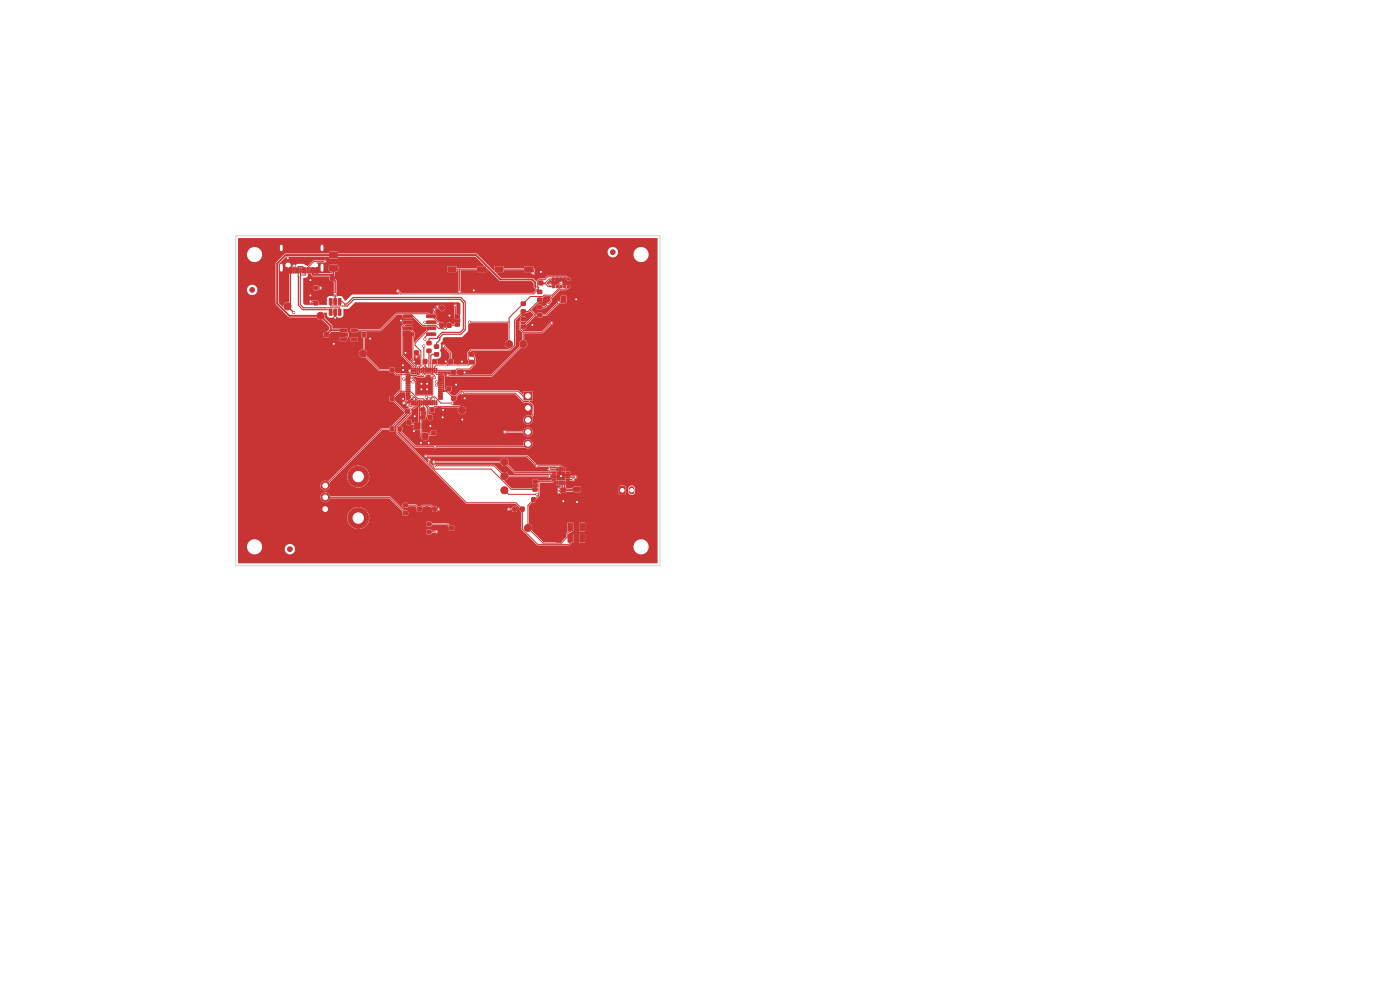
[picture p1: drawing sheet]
<svg xmlns="http://www.w3.org/2000/svg" width="297mm" height="210mm" viewBox="0 0 297 210" stroke-linecap="round" stroke-linejoin="round" font-family="sans-serif">
<g fill="#c83434" stroke="#c83434" stroke-width=".21">
<path d="M82.8 78.1h.8v.8h-.8z"/>
<path d="M84.3 78.1h.8v.8h-.8z"/>
<path d="M110.6 69h.8v.7h-.8z"/>
<path d="M110.6 67.3h.8v.7h-.8z"/>
<path d="M86.1 79.3h.9v.2h-.8z"/>
<path d="M86.1 79.7h.9v.2h-.8z"/>
<path d="M86.1 80.1h.9v.2h-.8z"/>
<path d="M86.1 80.5h.9v.2h-.8z"/>
<path d="M86.1 80.9h.9v.2h-.8z"/>
<path d="M86.1 81.3h.9v.2h-.8z"/>
<path d="M86.1 81.7h.9v.2h-.8z"/>
<path d="M86.1 82.1h.9v.2h-.8z"/>
<path d="M86.1 82.5h.9v.2h-.8z"/>
<path d="M86.1 82.9h.9v.2h-.8z"/>
<path d="M86.1 83.3h.9v.2h-.8z"/>
<path d="M86.1 83.7h.9v.2h-.8z"/>
<path d="M86.1 84.1h.9v.2h-.8z"/>
<path d="M86.1 84.5h.9v.2h-.8z"/>
<path d="M87.3 85l.2 .1-.1 .8-.1-.1z"/>
<path d="M87.7 85l.2 .1-.1 .8-.1-.1z"/>
<path d="M88.1 85l.2 .1-.1 .8-.1-.1z"/>
<path d="M88.5 85l.2 .1-.1 .8-.1-.1z"/>
<path d="M88.9 85l.2 .1-.1 .8-.1-.1z"/>
<path d="M89.3 85l.2 .1-.1 .8-.1-.1z"/>
<path d="M89.7 85l.2 .1-.1 .8-.1-.1z"/>
<path d="M90.1 85l.2 .1-.1 .8-.1-.1z"/>
<path d="M90.5 85l.2 .1-.1 .8-.1-.1z"/>
<path d="M90.9 85l.2 .1-.1 .8-.1-.1z"/>
<path d="M91.3 85l.2 .1-.1 .8-.1-.1z"/>
<path d="M91.7 85l.2 .1v.8l-.2-.1z"/>
<path d="M92.1 85l.2 .1v.8l-.2-.1z"/>
<path d="M92.5 85l.2 .1v.8l-.2-.1z"/>
<path d="M93 84.5h.8l.1 .2h-.8z"/>
<path d="M93 84.1h.8l.1 .2h-.8z"/>
<path d="M93 83.7h.8l.1 .2h-.8z"/>
<path d="M93 83.3h.8l.1 .2h-.8z"/>
<path d="M93 82.9h.8l.1 .2h-.8z"/>
<path d="M93 82.5h.8l.1 .2h-.8z"/>
<path d="M93 82.1h.8l.1 .2h-.8z"/>
<path d="M93 81.7h.8l.1 .2h-.8z"/>
<path d="M93 81.3h.8l.1 .2h-.8z"/>
<path d="M93 80.9h.8l.1 .2h-.8z"/>
<path d="M93 80.5h.8l.1 .2h-.8z"/>
<path d="M93 80.1h.8l.1 .2h-.8z"/>
<path d="M93 79.7h.8l.1 .2h-.8z"/>
<path d="M93 79.3h.8l.1 .2h-.8z"/>
<path d="M92.5 78.1l.2 .1v.8h-.2z"/>
<path d="M92.1 78.1l.2 .1v.8h-.2z"/>
<path d="M91.7 78.1l.2 .1v.8h-.2z"/>
<path d="M91.3 78.1l.2 .1-.1 .8h-.1z"/>
<path d="M90.9 78.1l.2 .1-.1 .8h-.1z"/>
<path d="M90.5 78.1l.2 .1-.1 .8h-.1z"/>
<path d="M90.1 78.1l.2 .1-.1 .8h-.1z"/>
<path d="M89.7 78.1l.2 .1-.1 .8h-.1z"/>
<path d="M89.3 78.1l.2 .1-.1 .8h-.1z"/>
<path d="M88.9 78.1l.2 .1-.1 .8h-.1z"/>
<path d="M88.5 78.1l.2 .1-.1 .8h-.1z"/>
<path d="M88.1 78.1l.2 .1-.1 .8h-.1z"/>
<path d="M87.7 78.1l.2 .1-.1 .8h-.1z"/>
<path d="M87.3 78.1l.2 .1-.1 .8h-.1z"/>
<path d="M88.4 80.4h3.2v3.2h-3.2z"/>
<path d="M86.3 89.2h.8v.8h-.8z"/>
<path d="M86.3 90.8h.8v.8h-.8z"/>
<path d="M91.5 91.4h.8v.8h-.8z"/>
<path d="M91.5 93h.8v.8h-.8z"/>
<path d="M91.8 107.6h.7v.8h-.7z"/>
<path d="M93.5 107.6h.7v.8h-.7z"/>
<path d="M69.9 56.3h1.6l.1 .2v.9l-.2 .1h-1.4l-.1-.2z"/>
<path d="M69.9 53.5h1.6l.1 .2v.9l-.2 .1h-1.4l-.1-.2z"/>
<path d="M68.8 70.6h.8v.8h-.8z"/>
<path d="M70.4 70.6h.8v.8h-.8z"/>
<path d="M95.8 84.1h.8v.8h-.8z"/>
<path d="M97.4 84.1h.8v.8h-.8z"/>
<path d="M89.3 86.5h.8v.7h-.8z"/>
<path d="M89.3 88.2h.8v.7h-.8z"/>
<path d="M85.6 108.5h.8v.7h-.8z"/>
<path d="M85.6 106.8h.8v.7h-.8z"/>
<path d="M93.8 111.6h.8v.8h-.8z"/>
<path d="M95.4 111.6h.8v.8h-.8z"/>
<path d="M88 89.7h1v1.3h-1z"/>
<path d="M88 91.9h1v1.3h-1z"/>
<path d="M89.7 91.9h1v1.3h-1z"/>
<path d="M89.7 89.7h1v1.3h-1z"/>
<path d="M91.8 76.3h.8v.8h-.8z"/>
<path d="M93.4 76.3h.8v.8h-.8z"/>
<path d="M111.2 83.2h1.6v1.7h-1.6z"/>
<path d="M95.2 76.3h.8v.8h-.8z"/>
<path d="M96.8 76.3h.8v.8h-.8z"/>
<path d="M112.8 105.6h.7v.8h-.7z"/>
<path d="M114.5 105.6h.7v.8h-.7z"/>
<path d="M95.8 78.6h.8v.8h-.8z"/>
<path d="M97.4 78.6h.8v.8h-.8z"/>
<path d="M66.6 64h.8v.7h-.8z"/>
<path d="M66.6 62.3h.8v.7h-.8z"/>
<path d="M114.1 66.5h.8v.7h-.8z"/>
<path d="M114.1 64.8h.8v.7h-.8z"/>
<path d="M82.8 90.6h.7v.8h-.7z"/>
<path d="M84.5 90.6h.7v.8h-.7z"/>
<path d="M90.6 112.5h.8v.7h-.8z"/>
<path d="M90.6 110.8h.8v.7h-.8z"/>
<path d="M90.9 88.1h.7v.8h-.7z"/>
<path d="M92.4 88.1h.8v.8h-.8z"/>
<path d="M118 111h1v1.6h-1z"/>
<path d="M120.5 111h1v1.6h-1z"/>
<path d="M123 111h1v1.6h-1z"/>
<path d="M118 113.4h1v1.6h-1z"/>
<path d="M120.5 113.4h1v1.6h-1z"/>
<path d="M123 113.4h1v1.6h-1z"/>
<path d="M76.8 70.6h.8v.8h-.8z"/>
<path d="M78.4 70.6h.8v.8h-.8z"/>
<path d="M94.8 82.1h.8v.8h-.8z"/>
<path d="M96.4 82.1h.8v.8h-.8z"/>
<path d="M88 74.4h.8v.9h-.8z"/>
<path d="M86.4 74.4h.8v.9h-.8z"/>
<path d="M93.3 68.6h.7v.8h-.7z"/>
<path d="M95 68.6h.7v.8h-.7z"/>
<path d="M96.6 68.5h.8v.7h-.8z"/>
<path d="M96.6 66.8h.8v.7h-.8z"/>
<path d="M86 86.9h.8v.8h-.8z"/>
<path d="M87.6 86.9h.8v.8h-.8z"/>
<path d="M114.3 59.6h.9v.8h-.9z"/>
<path d="M114.3 58.1h.9v.8h-.9z"/>
<path d="M93.3 65.2l.5-.4 .5 .5-.6 .6-.4-.4z"/>
<path d="M94.7 66h.3l.4 .4-.6 .6-.5-.5z"/>
<path d="M66.6 60.7h.8v.7h-.8z"/>
<path d="M66.6 59.1h.8v.7h-.8z"/>
<path d="M117.1 59.2h.3v.2h-.3z"/>
<path d="M117.2 59h.4v.4h-.4z"/>
<path d="M118 59h.4v.4h-.4z"/>
<path d="M118.8 59h.4v.4h-.4z"/>
<path d="M119.6 59h.4v.4h-.4z"/>
<path d="M120.4 59h.4v.4h-.4z"/>
<path d="M120.4 59.8h.4v.4h-.4z"/>
<path d="M120.4 60.6h.4v.4h-.4z"/>
<path d="M119.6 60.6h.4v.4h-.4z"/>
<path d="M118.8 60.6h.4v.4h-.4z"/>
<path d="M118 60.6h.4v.4h-.4z"/>
<path d="M117.2 60.6h.4v.4h-.4z"/>
<path d="M117.2 59.8h.4v.4h-.4z"/>
<path d="M92.2 73.2h.8v.7h-.8z"/>
<path d="M92.2 74.8h.8v.7h-.8z"/>
<path d="M82.8 84.2h.8v.8h-.8z"/>
<path d="M84.3 84.2h.8v.8h-.8z"/>
<path d="M110.6 65.7h.8v.7h-.8z"/>
<path d="M110.6 64.1h.8v.7h-.8z"/>
<path d="M72.2 69.8h1.2l.1 .5h-1.2z"/>
<path d="M72.2 70.7h1.2l.1 .5-1.2 .1z"/>
<path d="M72.2 71.7h1.2l.1 .5h-1.2z"/>
<path d="M74.5 71.7h1.2l.1 .5h-1.2z"/>
<path d="M74.5 69.8h1.2l.1 .5h-1.2z"/>
<path d="M69.9 65.6l.5 .1v1.2l-.5-.1z"/>
<path d="M70.8 65.6l.6 .1-.1 1.2-.5-.1z"/>
<path d="M71.8 65.6l.5 .1v1.2l-.5-.1z"/>
<path d="M71.8 63.3l.5 .1v1.2l-.5-.1z"/>
<path d="M70.8 63.3l.6 .1-.1 1.2-.5-.1z"/>
<path d="M69.9 63.3l.5 .1v1.2l-.5-.1z"/>
<path d="M90.6 72.4h.8v.7h-.8z"/>
<path d="M90.6 74.1h.8v.7h-.8z"/>
<path d="M85.6 66.8h1.8l.1 .5-1.9 .1z"/>
<path d="M85.6 68.1h1.8l.1 .5-1.9 .1z"/>
<path d="M85.6 69.4l1.8-.1 .1 .5-1.9 .1z"/>
<path d="M85.6 70.6h1.8l.1 .5-1.9 .1z"/>
<path d="M90.5 70.6h1.9v.5l-1.8 .1z"/>
<path d="M90.5 69.4l1.9-.1v.5l-1.8 .1z"/>
<path d="M90.5 68.1h1.9v.5l-1.8 .1z"/>
<path d="M90.5 66.8h1.9v.5l-1.8 .1z"/>
<path d="M119.1 103.6h.8v.8h-.8z"/>
<path d="M119.1 105.1h.8v.8h-.8z"/>
<path d="M95 56.6h1.7v1h-1.7z"/>
<path d="M101.3 56.6h1.7v1h-1.7z"/>
<path d="M95 60.4h1.7v1h-1.7z"/>
<path d="M101.3 60.4h1.7v1h-1.7z"/>
<path d="M88.6 107.6h.8v.8h-.8z"/>
<path d="M90.1 107.6h.8v.8h-.8z"/>
<path d="M108.8 107.6h.7v.8h-.7z"/>
<path d="M110.5 107.6h.7v.8h-.7z"/>
<path d="M99.6 76.5h.8v.7h-.8z"/>
<path d="M99.6 74.8h.8v.7h-.8z"/>
<path d="M89.8 76.3h.8v.8h-.8z"/>
<path d="M88.2 76.3h.8v.8h-.8z"/>
<path d="M91.3 86.6h.7v.8h-.7z"/>
<path d="M92.8 86.6h.8v.8h-.8z"/>
<path d="M131.5 103.2l.9-.1 .2 .2v1.3l-.2 .3h-.8l-.2-.2z"/>
<path d="M114.1 63.2h.8v.7h-.8z"/>
<path d="M114.1 61.6h.8v.7h-.8z"/>
<path d="M66.9 56.8l.6 .1-.1 1-.5-.1z"/>
<path d="M66.1 56.8l.6 .1-.1 1-.5-.1z"/>
<path d="M65.1 56.8l.3 .1-.1 1h-.2z"/>
<path d="M64.1 56.8l.3 .1-.1 1h-.2z"/>
<path d="M63.6 56.8l.3 .1-.1 1h-.2z"/>
<path d="M62.6 56.8l.3 .1-.1 1h-.2z"/>
<path d="M61.3 56.8l.6 .1-.1 1-.5-.1z"/>
<path d="M60.5 56.8l.6 .1-.1 1-.5-.1z"/>
<path d="M62.1 56.8l.3 .1-.1 1h-.2z"/>
<path d="M63.1 56.8l.3 .1-.1 1h-.2z"/>
<path d="M64.6 56.8l.3 .1-.1 1h-.2z"/>
<path d="M65.6 56.8l.3 .1-.1 1h-.2z"/>
<path d="M121.7 103.4l1.3-.1 .1 .3v.5l-.2 .2h-1.1l-.1-.2z"/>
<path d="M121.7 105.3l1.3-.1 .1 .3v.5l-.2 .2h-1.1l-.1-.2z"/>
<path d="M105 56.6h1.7v1h-1.7z"/>
<path d="M111.3 56.6h1.7v1h-1.7z"/>
<path d="M105 60.4h1.7v1h-1.7z"/>
<path d="M111.3 60.4h1.7v1h-1.7z"/>
<path d="M119.1 62.8h.7l.2 .1 .1 1.1-.2 .2h-.6l-.2-.1z"/>
<path d="M121 62.8h.7l.2 .1 .1 1.1-.2 .2h-.6l-.2-.1z"/>
<path d="M113.1 103.5h.8v.7h-.8z"/>
<path d="M113.1 101.8h.8v.7h-.8z"/>
<path d="M70.1 58.6h.8v.8h-.8z"/>
<path d="M71.6 58.6h.8v.8h-.8z"/>
<path d="M117.2 100.1h.7l.1 .3h-.8z"/>
<path d="M117.2 100.6h.7l.1 .3h-.8z"/>
<path d="M117.2 101.1h.7l.1 .3h-.8z"/>
<path d="M117.2 101.6h.7l.1 .3h-.8z"/>
<path d="M118.1 102l.3 .1v.7h-.3z"/>
<path d="M118.6 102l.3 .1v.7h-.3z"/>
<path d="M119.1 102l.3 .1v.7h-.3z"/>
<path d="M119.6 102l.3 .1v.7h-.3z"/>
<path d="M120 101.6h.8v.3h-.7z"/>
<path d="M120 101.1h.8v.3h-.7z"/>
<path d="M120 100.6h.8v.3h-.7z"/>
<path d="M120 100.1h.8v.3h-.7z"/>
<path d="M119.6 99.2h.3v.8l-.3-.1z"/>
<path d="M119.1 99.2h.3v.8l-.3-.1z"/>
<path d="M118.6 99.2h.3v.8l-.3-.1z"/>
<path d="M118.1 99.2h.3v.8l-.3-.1z"/>
<path d="M118.4 100.4h1.2v1.2h-1.2z"/>
<circle cx="107" cy="101" r=".75"/>
<circle cx="61.5" cy="116.5" r=".5"/>
<circle cx="112" cy="86.5" r=".85"/>
<circle cx="112" cy="89.1" r=".85"/>
<circle cx="112" cy="91.6" r=".85"/>
<circle cx="112" cy="94.2" r=".85"/>
<circle cx="111" cy="73" r=".75"/>
<circle cx="77" cy="75" r=".75"/>
<circle cx="112" cy="112" r=".75"/>
<circle cx="98" cy="87" r=".75"/>
<circle cx="68" cy="67" r=".75"/>
<circle cx="130" cy="53.5" r=".5"/>
<circle cx="61" cy="65" r=".75"/>
<circle cx="107" cy="98" r=".75"/>
<circle cx="69" cy="108" r=".9"/>
<circle cx="69" cy="105.5" r=".9"/>
<circle cx="69" cy="103" r=".9"/>
<circle cx="76" cy="101.1" r="2.2"/>
<circle cx="76" cy="109.9" r="2.2"/>
<circle cx="107" cy="104" r=".75"/>
<circle cx="107" cy="90" r=".75"/>
<circle cx="53.5" cy="61.5" r=".5"/>
<circle cx="108" cy="73" r=".75"/>
<circle cx="88.4" cy="75.7" r=".22"/>
<circle cx="89.8" cy="77.6" r=".22"/>
<circle cx="90.5" cy="84.2" r=".22"/>
<circle cx="92.2" cy="80.1" r=".23"/>
<circle cx="94.1" cy="73.4" r=".22"/>
<circle cx="118.5" cy="64.2" r=".23"/>
<circle cx="116.7" cy="60.3" r=".22"/>
<circle cx="92.8" cy="65.1" r=".22"/>
<circle cx="92.2" cy="65.7" r=".22"/>
<circle cx="92.9" cy="68.6" r=".22"/>
<circle cx="107.9" cy="108" r=".23"/>
<circle cx="89.9" cy="73.4" r=".22"/>
<circle cx="113.8" cy="61.1" r=".22"/>
<circle cx="118.6" cy="103.8" r=".22"/>
<circle cx="118.6" cy="104.4" r=".22"/>
<circle cx="86.9" cy="86.5" r=".22"/>
<circle cx="91" cy="97.5" r=".22"/>
<circle cx="96.6" cy="64.8" r=".23"/>
<circle cx="97.5" cy="61.9" r=".23"/>
<circle cx="68.9" cy="55.4" r=".23"/>
<circle cx="68" cy="61.1" r=".22"/>
<circle cx="62.4" cy="56.4" r=".22"/>
<circle cx="65.9" cy="64" r=".22"/>
<circle cx="89.4" cy="82.6" r=".22"/>
<circle cx="71.1" cy="67.4" r=".22"/>
<circle cx="87.9" cy="84.6" r=".22"/>
<circle cx="91" cy="94" r=".23"/>
<circle cx="95.3" cy="66.9" r=".23"/>
<circle cx="65.8" cy="62.7" r=".23"/>
<circle cx="90.6" cy="82.6" r=".23"/>
<circle cx="85.5" cy="77.5" r=".22"/>
<circle cx="61" cy="54.8" r=".22"/>
<circle cx="98.6" cy="79" r=".22"/>
<circle cx="91.3" cy="90.4" r=".23"/>
<circle cx="90.6" cy="81.4" r=".22"/>
<circle cx="85.5" cy="84.6" r=".22"/>
<circle cx="119" cy="101" r=".23"/>
<circle cx="87.8" cy="91.5" r=".22"/>
<circle cx="98.1" cy="89" r=".22"/>
<circle cx="89.4" cy="81.4" r=".22"/>
<circle cx="93.9" cy="88.5" r=".23"/>
<circle cx="119.5" cy="106.3" r=".22"/>
<circle cx="114.8" cy="57.7" r=".22"/>
<circle cx="70.8" cy="72.9" r=".23"/>
<circle cx="94.6" cy="76.7" r=".22"/>
<circle cx="88" cy="88.3" r=".23"/>
<circle cx="122.2" cy="63.5" r=".23"/>
<circle cx="100.5" cy="61.6" r=".22"/>
<circle cx="98.6" cy="84.5" r=".22"/>
<circle cx="85.5" cy="78.5" r=".22"/>
<circle cx="94" cy="87" r=".23"/>
<circle cx="112.9" cy="68.9" r=".22"/>
<circle cx="78.5" cy="71.8" r=".23"/>
<circle cx="86" cy="74.8" r=".23"/>
<circle cx="96.8" cy="81.6" r=".23"/>
<circle cx="89.3" cy="94" r=".23"/>
<circle cx="85.1" cy="68" r=".22"/>
<circle cx="122.4" cy="106.5" r=".22"/>
<circle cx="87.8" cy="76.7" r=".22"/>
<circle cx="98" cy="76.7" r=".22"/>
<circle cx="65.8" cy="59.4" r=".23"/>
<circle cx="91.6" cy="79.7" r=".23"/>
<circle cx="117" cy="68.5" r=".23"/>
<circle cx="119" cy="60" r=".22"/>
<circle cx="95" cy="79.6" r=".22"/>
<circle cx="99.6" cy="68.3" r=".22"/>
<circle cx="90.1" cy="79.7" r=".23"/>
<circle cx="116.5" cy="101" r=".22"/>
<circle cx="85.7" cy="85.5" r=".23"/>
<circle cx="116.5" cy="99.5" r=".22"/>
<circle cx="92.2" cy="98.8" r=".23"/>
<circle cx="87.4" cy="84.2" r=".22"/>
<circle cx="92" cy="98" r=".23"/>
<circle cx="113.9" cy="98.8" r=".22"/>
<circle cx="86.5" cy="85.9" r=".22"/>
<circle cx="90.4" cy="96.8" r=".22"/>
<circle cx="113.9" cy="104.9" r=".23"/>
<circle cx="94.4" cy="69.7" r=".22"/>
<circle cx="86.9" cy="78.7" r=".22"/>
<circle cx="90.1" cy="72" r=".23"/>
<circle cx="88.6" cy="77.6" r=".23"/>
<circle cx="90.1" cy="68.4" r=".22"/>
<circle cx="89.3" cy="79.4" r=".23"/>
<circle cx="113.1" cy="58" r=".22"/>
<circle cx="91.9" cy="84.6" r=".22"/>
<circle cx="92.3" cy="94.7" r=".22"/>
<circle cx="87.6" cy="81" r=".22"/>
<circle cx="116.2" cy="64.6" r=".23"/>
<circle cx="84.4" cy="61.7" r=".22"/>
<circle cx="85.6" cy="80.4" r=".23"/>
<circle cx="122.1" cy="101.2" r=".22"/>
<circle cx="121.6" cy="101.8" r=".22"/>
<circle cx="92.6" cy="81.7" r=".23"/>
<circle cx="92.6" cy="112.8" r=".22"/>
<circle cx="91" cy="84.6" r=".22"/>
<circle cx="107.1" cy="91.6" r=".22"/>
<circle cx="98.1" cy="83.4" r=".22"/>
<circle cx="96" cy="85.5" r=".22"/>
<circle cx="71.1" cy="62.3" r=".22"/>
<circle cx="62.3" cy="66.3" r=".22"/>
<circle cx="93" cy="108" r=".22"/>
<circle cx="92.6" cy="81" r=".22"/>
</g>
<path d="M134 103.7v.6" fill="none" stroke="#c83434" stroke-width="1.2"/>
<path d="M59.7 52.2v.8M59.7 56.2v1.1M68.3 52.2v.8M68.3 56.2v1.1" fill="none" stroke="#c83434" stroke-width="1"/>
<g fill="none" stroke="#c83434" stroke-width=".21">
<path d="M62.4 56.4v.8l-.2 .2M63.8 57.4l-.1 1.3M64.2 57.4v-.8h-1l.1 2.1M64.8 57.4v1h-1M68.5 55.4h-1.9l-1.4 1.4v.6M68.6 55.5h.3M95.8 57.1h6.3M97.5 57.1v4.8M105.8 57.1h7.4l-.1 .9M114.7 57.7v.8M117.1 59.2l.2 .1M117.4 59.2h-.9l-.9 .9-.9-.1 .9 .2 .7 .6h1.1"/>
<path d="M120.6 59.2l-.5-.5h-3.9l-.5 .6h-1.3l-.3 .3v1.2l.2 .2v.3l-1.1 1h-28.2l-.6-.6M65.9 64h.8l.3 .3M67 61.1h1M69 65.3h3.1v.6M69 65.7h1M70.1 64.2v.7h3M72.1 64h.5l.5 .5M72.9 70.1h.2l.6 .6v.6l-.6 .7h-.2M77.2 70.1v4.7l-.2 .2 3.5 3.5h2.7l.9 .9h2.5M84.7 78.5h.8M85.1 79.4v3.6M86 74.9h.8"/>
<path d="M86.5 67.1h1.2l1.9 1.9h2.8l.7 .7h1.5l.7-.7h1.5l.2-.2M86.5 69.6h.3l.9 1-.1 5.6-.3 .3v.4l.9 .8v.9M86.5 68.4h-.2l-1 .9v6l2.5 2.5v.8M87.4 78.6l-.5 .1M87.8 76.7h.8M88.4 74.9v.8M88.6 77.6v1M89.4 78.6l-.1 .8M89.7 77.6l.1 1.5 .2 .2h1.8M89.9 73.4v3l.3 .3v1.9M90.1 79.7l-.1 .2h-1.4l-.2-.3h-1.3l-.5 .2M90.1 68.4h1.4"/>
<path d="M90.2 77.7l.4 .4v.5M90.8 70.9l-.7 .7v.4M91 77.1v1.5M91.4 77.1v1.5M91.5 67.1h.2l1.3 1.3M91.5 67.1l-.6-.5h-6.7l-3.5 3.5h-5.6M91.5 69.6h-.3l-3.1 3.2v.5l1.2 1.2v3l-.3 .3v.8M91.6 79.7v.4M91.8 79.3l.4 .3v.5M92.2 65.7l-.1 .8-.6 .6M92.2 76.7l-.4 .4v2.2M92.8 65.1l.7 .2"/>
<path d="M93 68.4l.7 .6M93 68.4l-.1 .2M93.2 65.1l.1 .1M93.3 65.2h.1M93.5 65.2l.1 .1M93.6 65.3l.1 .1M93.7 65.3l.1 .1M93.8 76.7h.8M94.1 73.4l1.5 1.5v1.8l-.7 .7M94.8 66.4l.5 .5M96.6 64.8v2l.4 .4M97.2 76.7h.8"/>
<path d="M97.8 79h.8M99.6 68.3h8.4M100 75.2l.7 .7v1.3l-1.1 1.1h-2.7l-.7 .7-.4-.4h-3.2M111 67.7l-.7 .7v1.4l.7 .7M111 70.5v2.5l-6.7 6.7-9.3-.1M112.4 65.7l1.1 1.1M113.5 66.8l-2.5 2.5M114 61.6h.1M114.1 61.5l.4 .4M114.5 66.8h.1M114.5 63.6l-2.5 2.5h-1l-1.8 1.8v5.3l-1.1 1.1h-8.2l-.6 .5v1.3l.7 .7-.6 .6h-6.8l-.4 .5v1.1l.4 .4h1.3l.2 .2v3.4M116.2 64.6h.1"/>
<path d="M116.7 60.3v.4M117 68.5l-1.9 2h-4.1M119 60.8l-1.9 1.8h-1.7l-.2 .3h-2.7l-4.5 4.5v5.6M119 60l-.8 .8M119 60h.1M119.5 63.5l-.6 .7h-.4l-2.6 2.6h-2.4M120.6 60.8l-.6 .6h-1.2l-1.9 1.9v.6l-1.3 1.3h-1.1M121.4 63.5h.8M84.7 84.6h.8M84.8 91v.5l3.3 3.2h23.3l.6-.5M85.6 80.4l.2 .2h.8M86.6 84.6l-.9 .9"/>
<path d="M86.6 84.2h.8M86.6 81h1M87 91.5h.8M87 89.9h1.1M87.4 85.4l-.5 .5h-.4M88 87.3v1M88.2 85.4v.5l-.3 .2h-.6l-.4 .4M88.6 85.4v.5l-.6 .6h-.4l-.4 .4v.7l-3 2.9v1.4l14.8 14.7h10.5l1.3 1.4v4.2l3.3 3.3h6.6l.3-.3v-1M88.9 93.2l.4 .4v.4M89 85.8l-.8 1v.2M89.3 88.9v3.7h.4M89.4 85.9l-.4 .5v3.4"/>
<path d="M89.8 85.8v.8M90.2 85.4v-.4l-.4-.4h-1.1l-1.6-1.6h-2.3l-1.6 1.6 2.7 2.7h.5l-3.2 3.3v.4h-2.2l-12 12M90.2 85.8l.4 .6v1.9h.3M90.4 96.8h21.4l2.1 2h4.9l.5 .4v.4M90.4 84.3l.1 .8M90.6 85.8l.6 .8M90.7 90.4h.6M90.7 92.2h.9M91 84.6v.8M91 97.5v.8l1.2 1.2h12l4.3 4.3h5M91.4 85.4v-.9l.3-.3h.5l1.4 1.3h2.4M91.6 93.6l-.4 .4h-.3"/>
<path d="M91.6 80.1l.2 .2v3.4l-.1 .1h-3.4l-.1-.1v-2.8l-.7-.7h-.9M91.9 84.6l-.1 .8M91.9 86.6l.4-.4h5.2l.5 .5M92 98h15l2.3 2.3h8.3M92.2 98.8h12.6l2.2 2.2M92.6 81h.8M93.4 83h1.3l1.5 1.5h.2l1.4-1.5h12.1l1 1h1.1M93.4 81.4h-.5l-.3 .3M94.3 82.9l-.2 .1M94.4 82.9l-.2 .1M94.5 82.8l-.1 .1M94.5 82.8l-.2 .1"/>
<path d="M94.6 82.8h-.1M94.7 82.7v.1M95.1 82.5l-.5 .3M96.8 81.6v.9M97.8 84.5h.8M98.1 83.4h11.2l1.8 1.8h1l1 .9v1.9l-1.1 1.1M107.1 91.6h4.9M116.5 99.5l1.7 .1M69 105.5h13.7l3.3 3.3M86 107.2h2.1l.9 .8 .7-.7h1.8l.7 .7h.8M91 111.2h4l.8 .8M91 112.8h1.6"/>
<path d="M91 112.8h.1M107 104l.9 .9h6M107 101h9.5M107 101h.1M109.2 108h-1.3M114.3 102.2v2.8l-2.3 2.2v4.8l3.2 3.2h3.9l1.2-1.2v-.8l.4-.4h.3v-1M117.6 101.8l-.5 .4h-3.6M119.5 105.5v.8M122.4 105.7v.8"/>
</g>
<path d="M70.5 58.3v.7M70.7 56.9v1.4h-4.3v-.9M70.2 70.1h2.7M70.2 70.1l-1 .9M113.8 61.1l-.3-.3v-.9l-.6-.6h-6.7l-5.2-5.2h-40.4l-1.8 1.8v8.5l2.6 2.6h6.6l2.2 2.2v.9M118.6 103.8h.7M119.3 104.2l-.7 .3M122.4 103.8l-2.9 .2" fill="none" stroke="#c83434" stroke-width=".4"/>
<path d="M61.6 57.4v7.2l-.6 .4 1.3 1.3M70.5 59l.6 .6v4.4M119.3 102.4v1.3l.2 .3 .2-.3v-1.3M120.4 101.8h1.2M122.1 101.2l-1.7 .1" fill="none" stroke="#c83434" stroke-width=".3"/>
<path d="M63.3 58.7v6.1l.9 .9h4.8M63.7 58.7v5.9l.7 .7h4.6M71.1 66.2v1.2M73.1 64.5h.4l1.4-1.4h22.9l.9 .9v6l-.9 .9h-3.8l-.7 .7v.5l-.7 .7v.7M73.1 64.9h.6l1.4-1.4h22.5l.7 .7v5.6l-.7 .7h-3.8l-.9 .9-.2 .4h-1.5l-.2 .2v.8M91 74.4v2.7M92.6 75.2h-1l-.2 .2v1.7M92.8 88.5h1.1M93.2 87h.8" fill="none" stroke="#c83434" stroke-width=".25"/>
<g fill="#c83434">
<path d="M83.8 84.3l1-1.1h1.2l.1 1.6-.3 .3a.37 .37 0 0 0-.5 .4 .37 .37 0 0 0 .4 .4 .37 .37 0 0 0 .4-.5 1.27 1.27 0 0 1 1-.7v-.1a.54 .54 0 0 0 .7-.6l.7 .9h-1.2l-.1 .5-.3 .3a.41 .41 0 0 0-.7 .1 .41 .41 0 0 0 .4 .5l-.1 .4-.7 .2-2-2z"/>
<path d="M87.5 79.9h.8l.3 .2h1.3a.45 .45 0 0 0 .6-.6h.7l.4 .9-.1 3.2h-3.1v-2.7z"/>
<path d="M77.5 70.3l3.3-.1 3.5-3.4h1.1v.5l.2 .2h1.8l.3-.1 1.8 1.8h.9l.1 .9-2.6 2.5v-2l-.4-.5 .1-.8-1.8-.2 .4-.3 1.3-.1 .1-.6-1.9-.2-.3 .3 .1 .6-.4 .5v6.1l2.5 2.5-.4 .1v.3a.4 .4 0 0 0-.5 .2 .4 .4 0 0 0 .1 .5l1.7 .1a.33 .33 0 0 1 .5 0 .33 .33 0 0 1 0 .4l-.3 .2-.3-.3h-1.2l-.2-.2h-2.8l-.4-.4-.1-.7-.2-.2h-.7l-.3 .4h-1.9l-2.8-2.8a1.05 1.05 0 0 0-.4-1.3v-2.5l.4-.4v-.7z"/>
<path d="M99.9 74.5l8.3-.1 1.2-1.1v-5.3l1.3-1.4h.7l.2-.3h.4l.4-.3 .8 .9-1.9 1.9h-.8v-.3l.2-.3 .8-.1 .1-.7-.2-.2h-.9l-.1 .8-.3 .4v1.4l.7 .8v1.5a1.01 1.01 0 0 0-.6 1.3l-5.9 6.1h-7.5v-.8l.2-.2h2.6l1.3-1.2v-1.5l-.3-.3v-.6l-.2-.2-.5-.1z"/>
<path d="M87.8 75.4h.2a.4 .4 0 0 0 .1 .5 .4 .4 0 0 0 .5 0l.1-.4 .3-.3 .1 2.2h-.2a.47 .47 0 0 0-.7 0l-.7-.6 .3-.6z"/>
<path d="M93.9 71.8l.4-.3h3.8l1.2-1.2 .1-1.7 8.3-.1 .1 3.6a.98 .98 0 0 0-.4 1.6l.7 .3-8.3 .1-.7 .7v1.4l.3 .3-.1 .7h-3.1v-.9l-.4-.3v-1.2l-1.3-1.3a.37 .37 0 0 0-.4-.5 .37 .37 0 0 0-.4 .4 .37 .37 0 0 0 .5 .4l1.2 1.2v1l-.3 .3-.1 .7-.2 .2h-2l-.1-1.1a.77 .77 0 0 0 .9-.7v-.6l-.3-.4 .3-.5-.2-1 .5-.5z"/>
<path d="M85.5 70.1h1.4l.6 .6-.1 5.4-.3 .7-1.6-1.6z"/>
<path d="M59.1 56l1.7-1.6h8.9l.4 .5 1.4-.1 .3-.4h29l2 2-1.5 .1-.2 .4h-4.2l-.2-.4h-1.8l.1 1.2h1.7l.1-.4 .5 .1v4.1l-.1 .6h-12.1l-.3-.3a.37 .37 0 0 0-.4-.4 .37 .37 0 0 0-.4 .4 .37 .37 0 0 0 .5 .3l.2 .4h-9.8l-.4 .1-1.2 1.2-.8-1-1.1 .1v-3.3l-.3-.5-.1-.6 .1-.8 .4-.1 .2-.2v-1.1l-.3-.2h-1.3l-.3 .2v1.1l.2 .2 .4 .1-.1 .3h-3.4l-.1-1.1a.67 .67 0 0 0 .6-.5 .67 .67 0 0 0-.2-.7h1.3a.37 .37 0 0 0 .5 .1 .37 .37 0 0 0 .1-.5 .37 .37 0 0 0-.5-.1h-2l-1.3 1.3-1-.5h-1.1l-.4 .2a.43 .43 0 0 0-.5-.1 .43 .43 0 0 0-.2 .4l-.1 .2-.4-.1a.61 .61 0 0 0-.3-.9 .61 .61 0 0 0-.8 .6 .61 .61 0 0 0 .7 .6v.9l.1 .3v6a1.09 1.09 0 0 0-1.3 1.1l-.9-1z"/>
<path d="M64.3 58.9h.5a.9 .9 0 0 0 .6-.9h.6l.1 .4 .3 .2h3.4l.2 .9 .8 .2v3.2l-.9-.1-.4 .2-.2 1.7h-1.6l-.2-.8-1.3-.1a.37 .37 0 0 0-.5-.1 .37 .37 0 0 0 0 .6 .37 .37 0 0 0 .5-.1l.2 .1-.1 .4h-1.6l-.4-.3v-3.6h2.1v.6l.2 .2h.8l.2-.3a.4 .4 0 0 0 .6 .1 .4 .4 0 0 0 0-.6 .4 .4 0 0 0-.6 .1l-.3-.4-.7 .1-.2 .2h-2.1z"/>
<path d="M97.7 57.3h3.4l.2 .4h1.7l.2-.9 2.8 2.8h6.8l.4 .5v.9l.5 .6-.6 .5h-15.2l-.2-.6z"/>
<path d="M50.5 50.5l89 .1v68.9h-89v-3.6h1.9a1.6 1.6 0 0 0 1.3 1.7 1.6 1.6 0 0 0 1.8-1.2h4.9v.2a1.1 1.1 0 0 0 1.5 .9 1.1 1.1 0 0 0 .5-1.6h72v.2a1.61 1.61 0 0 0 2.4 1.3 1.61 1.61 0 0 0 0-2.8 1.61 1.61 0 0 0-2.4 1.3l-72.1-.1a1.1 1.1 0 0 0-1.1-.3 1.1 1.1 0 0 0-.8 .9h-4.8a1.6 1.6 0 0 0-1.3-2 1.6 1.6 0 0 0-1.9 1.5h-1.9v-3.3h39.9v.5l.2 .2h.8l.2-.3h.6a.37 .37 0 0 0 .6 .1 .37 .37 0 0 0 0-.6 .37 .37 0 0 0-.6 .1h-.5l-.4-.3h-.7l-.2 .3h-39.9v-2.9h23.2v.4a2.33 2.33 0 0 0 1.8 2.1 2.33 2.33 0 0 0 2.6-1.3h12.3v.6l.2 .2h.8l.3-.3h3.1l.4 .3 .2 .8 .7 .1 .3-.3-.2-.8-.7-.1-.5-.4h-3.3l-.4-.4-.7 .1-.2 .2h-12.3a2.33 2.33 0 0 0-1.5-3.3 2.33 2.33 0 0 0-2.9 2.1h-23.2v-4.3h17.5v.2a1.07 1.07 0 0 0 1 .9 1.07 1.07 0 0 0 1.1-.8h12.5l2.8 2.8v.6l.3 .3 .8-.2v-.8l-.8-.1-1.3-1.4h1v.6l.3 .2h.7l.3-.3h1.3l.4 .3 .1 .8 .2 .1 .8-.1 .1-.8 .2-.2h1.6l.2 .3 .1 .7 .2 .1h.6l.3-.3 .4 .1 .2-.4h14.2l.2 .4 .8-.2 .3 .4h.6l.2-.2v-.8l-.2-.2h-.6l-.3 .4h-.4a.36 .36 0 0 0-.6 .2h-14.2l-.2-.2a.71 .71 0 0 1-.8-.4h-.6l-.3-.3h-1.9l-.3 .3h-.6l-.5-.4h-1.5l-.4-.4-.7 .1-.2 .2h-1l-1.7-1.6h-12.7a1.04 1.04 0 0 0-1.1-.8 1.04 1.04 0 0 0-.9 .9h-17.5v-44h1.9v.2a1.1 1.1 0 0 0 1.7 .8 1.1 1.1 0 0 0 0-1.8 1.1 1.1 0 0 0-1.7 .8h-1.9v-5.5h8v8.7l2.8 2.7 5.9 .1a.97 .97 0 0 0 1.2 .4l1.4 1.5v.6l-.4 .5h-.5l-.2 .2 .1 .9h.9l.1-.6 .5-.5 2.9 .1 .3 .3v.4l-.3 .3-1 .1-.1 .2 .1 .5 1.2 .1 .2-.2 .1-.4h.6l.2 .5 1.2 .1 .2-.3v-.4l-.2-.2h-1.1l-.3 .3h-.6l.3-.5v-.6l-.3-.4-.2-.6h-3l-.1-.7-1.6-1.6-.1-1.1h.6l.2 .9 .4 .2h.5l.5-.4 .1-1.1h.2l.2 1.3 .4 .2h.5l.5-.4v-1.5h1.1l.5-.5h18l.2 .4h.4l.7 .6 .7-.5v-.3l-.5-.5h-.3l-.3 .2h-.2a.35 .35 0 0 0-.4-.2 .35 .35 0 0 0-.3 .3h-18l1-.9h21.9l.4 .4v2.3l-.9-.2v-1.5a.37 .37 0 0 0 .1-.5 .37 .37 0 0 0-.6 0 .37 .37 0 0 0 .1 .5v2.4l.3 .2 1-.1v.8l-1.1-.1-.2 .5h-.5l-.3-.4h-.6l-.2 .2v.6l-.2 .2-.4-.1-.1-.8-.8-.1-.8-.8 .1-.7-.3-.3v-.5a.37 .37 0 0 0 .2-.6 .37 .37 0 0 0-.5-.1 .37 .37 0 0 0-.1 .6v.4l-.3 .3-.3-.1-.3-.2h-6.9l-3.5 3.4h-4.6l-.3-.2-1.2 .1-.1 .6 .2 .2 2.4-.2-.3 .3-.1 .7 .4 .4v2.3a.91 .91 0 0 0-.9 1.2 .91 .91 0 0 0 1.3 .6l3 2.9h2.1l.2 .3 .8 .1 .5 .5h.8v3.2l-1.3 1.2-.8 .1-.1 .8 .2 .3h.7l2.3 2.4-2.7 2.8-.3 .1-.2 .3h-1.7l-11.3 11.3a1.03 1.03 0 0 0-1.6 .4 1.03 1.03 0 0 0 .9 1.4 1.03 1.03 0 0 0 1.1-1.2l-.1-.3 1.4-1.5h2.4a2.33 2.33 0 0 0 3.2 2.3 2.33 2.33 0 0 0 .6-3.9 2.33 2.33 0 0 0-3.8 1.3v.3h-2.4l9.8-9.7h1.5l.3 .4 .7-.1 .1-.2-.1-.9 2.5-2.5h.4v.1l-2.5 2.4v1.6l14.8 14.8 10.6 .1 .9 .8v.7l.3 .3 .1 3.6 3.3 3.4h6.8l.4-.6 .4-.1v-1.6h1.3l.1 1.7 1.1-.1-.1-1.7-2.4 .1-.9-.2 .4-.2 .1-.3 .4-.1v-1.6h1.3v1.7h1.2l-.1-1.8h-3.6l.1 1.9-.4 .4v.7l-1.1 1.1h-3.7l-2.5-2.6a.88 .88 0 0 0-.5-1.2l-.1-3.9 .6-.7 .8-.1 .1-.6 .8-.7v-2.8h2.7l.4-.4h.3l.1 .9 .9 .1 .1 .4a.48 .48 0 0 0-.7 .1 .48 .48 0 0 0 0 .7 .36 .36 0 0 0 0 .5 .36 .36 0 0 0 .5 0l1.1-.2 .2-.2 1.4-.1 .3 .2h1.2l.2-.2v-.9h8.1v1.4l.3 .3h.9l.2-.2v-1.1h.6v.6a.73 .73 0 0 0 .7 .7 .73 .73 0 0 0 .7-.7v-.8a.73 .73 0 0 0-.8-.5 .73 .73 0 0 0-.6 .7h-.6v-.5l-.3-.2h-.9l-.2 .3h-8.1l-.3-.1h-1l-.8 .4h-1l-.1-1.6 1.5 .1a.43 .43 0 0 0 .5-.6 .36 .36 0 0 0 .4-.4 .36 .36 0 0 0-.5-.2l-1.9 .1-.1 .3a.39 .39 0 0 1 0 .6 .39 .39 0 0 1-.6 0h-1.1l-.3-.4h-.7l-.2 .5h-2.8l-.3-.3h-.8l-.2 .2 .1 .7 .2 .1 .9-.1v.8l-1-.1-.3 .3h-4.2l-1.7-1.6 .1-.1a1.02 1.02 0 0 0 .9-.7h8.3a.37 .37 0 0 0 .6 .1 .37 .37 0 0 0 0-.6 .37 .37 0 0 0-.6 .1l-8.4-.1a.98 .98 0 0 0-1.3-.5l-1.7-1.6h-12.3l-.3-.2 .2-.2 13.8 .1a.88 .88 0 0 0 1.2 .5l1.8 1.7h7.8l.1 .4 .1 .1h.8l.1-.5a.32 .32 0 0 1 0-.4 .32 .32 0 0 1 .4-.1v-1l.5 .2v.8h.5a.36 .36 0 0 1 .5 .5h.8l.2-.3-.2-.2h-.8l-.1-.9h-.4l-.6-.5h-4.7l-.4-.2-1.9-1.8-21.3-.1a.35 .35 0 0 0-.5 0 .35 .35 0 0 0 .1 .6 .35 .35 0 0 0 .5-.1h21l1.8 1.7 .3 .4 .4-.1 3.8 .1-.1 .3h-1.1a.36 .36 0 0 0-.5-.1 .36 .36 0 0 0 0 .5 .36 .36 0 0 0 .5 0h1.1l.1 .1-.9 .1h-7.7l-1.6-1.6a.88 .88 0 0 0-.5-1.2 .88 .88 0 0 0-1.1 .5l-13.8 .1a.39 .39 0 0 0-.7 .1 .39 .39 0 0 0 .4 .5l-.3 .4-.5-.5-.1-.5a.37 .37 0 0 0 .1-.5 .37 .37 0 0 0-.5 0 .37 .37 0 0 0 0 .5v.3l-6.4-6.3v-.2h.3l3.4 3.4h3.9l.3 .1 .3-.1h18.8a1 1 0 0 0 1.5-.5 1 1 0 0 0-.9-1.3 1 1 0 0 0-.9 1.3h-18.5l-.3-.1-.3 .1h-3.8l-2.9-2.9v-1l-.4-.3 2.5-2.5v-.8l.3-.3h.4l.7-.7v-1.2l.4 .1v1l-.4 .4v3.2l-1.4 .2-.2-.6-.7-.1-.4 .3v.6l.3 .3 1.4-.1v.8l.2 .3h1.1l.1 1.5a.4 .4 0 0 1 .3 .5l.3 .2 1-.1 .1-.9 1.5-.1 .1-.7h14.3l.3 .4 .4-.2h3.5a1.01 1.01 0 0 0 1.5 .7 1.01 1.01 0 0 0 0-1.7 1.01 1.01 0 0 0-1.5 .6h-3.6a.35 .35 0 0 0-.4-.1 .35 .35 0 0 0-.2 .3h-14.3l-.2-.3-.6-.1-.3 .2-.1 .6h-.4l-.2-.3h-1.1v-2.6l.6-.2 .1-.6-.2-.3h-.8l-.1-.6h.9l.3-.3v1.2l.3 .2v.5l.8 .1 .3-.2v-.7l-.2-.3h-.7v-1.3l.2 .2 .1 .7 .7 .1 .3-.3v-.7l.2-.2h4.9a.9 .9 0 0 0 .3 1.4 .9 .9 0 0 0 1.3-.8 .9 .9 0 0 0-1.2-.9l-.2-.1-1.5-.1 .3-.3-.1-.5 .5-.1 .1-.7 .8-.8a.5 .5 0 0 0 .8 .1h10.8l1.8 1.7 1.1 .1 .7 .8 .1 1.7-.4 .3a.99 .99 0 0 0-1.5 .7 .99 .99 0 0 0 1.2 1.2 .99 .99 0 0 0 .6-1.6l.5-.4v-2l-1-1 .7-.2-.1-1.9h-1.8l-.2 .7-.9-.9h-12.2l-1.2 1.1h-.6l-.8-.7 .6-.3-.1-.9-.8-.1-.2 .2-.1 .4-.3 .1v-3.1l-.4-.3-1.1-.1 .1-.3h2.7l.1 .6-.4 .1a.37 .37 0 0 0-.5-.2 .37 .37 0 0 0-.1 .5 .37 .37 0 0 0 .5 .1h9.2l6.2-6.1a.88 .88 0 0 0 1.2-.5 .88 .88 0 0 0-.5-1.1l-.1-1.5h3.9l1.9-1.8a.37 .37 0 0 0 .3-.4 .37 .37 0 0 0-.4-.3 .37 .37 0 0 0-.3 .4l-1.7 1.7h-3.8l-.3-.4 .7-.2 .1-.7 2-2h.3l.2 .3 .7 .1 .4-.4h.8l2.4-2.5 .7-.2h.9l.2-.3-.1-1.2-.3-.2-.7 .1-.2 .3v.8l-.2 .1a.38 .38 0 0 0-.4 0 .38 .38 0 0 0-.1 .3l-2.4 2.4h-.6l-.4-.3h-.7l-.2 .3h-.3l-.9-.9 1.5-1.6 .8-.1 .1-.9 .4-.3h1.4l-.2 .4v.7l-.7 .4-.5 .7h-.4l-.2-.3h-.9l-.1 .8 .2 .2h.8l.2-.3h.6l.7-.5 .7-.8v-.8l1.8-1.7h1.2l.9-.6-.2-.6-.6 .2-.6-.2a.18 .18 0 0 1-.3 .1 .18 .18 0 0 1 0-.3 .36 .36 0 0 0-.2-.5 .36 .36 0 0 0-.4 .4l-.4 .3-.5 .2-.7-.2a.39 .39 0 0 0-.4-.4 .39 .39 0 0 0-.4 .4l-.3-.3 .6-.7 1 .2 .2-.7h2.2l.5 .7 .4-.1 .1-.5-.9-.5h-3.9l-.6 .5-1.3 .1-.5 .6-.9-.7h-6.6l-1.1-1.2 1.5-.1 .2-.4h4.2l.2 .4h1.5a.37 .37 0 0 0 .3 .6 .37 .37 0 0 0 .3-.5v-.7l-.3-.2-.1-.4h-1.7l-.2 .4h-4.2l-.2-.4h-1.7l-.2 .9-3.8-3.6h-29.2l-.2-.4h57.3a1.1 1.1 0 0 0 .9 1.2 1.1 1.1 0 0 0 1.2-.7h3.4v.2a1.61 1.61 0 0 0 2.4 1.3 1.61 1.61 0 0 0 0-2.8 1.61 1.61 0 0 0-2.4 1.3l-3.4-.1a1.1 1.1 0 0 0-.8-1.4 1.1 1.1 0 0 0-1.3 1l-58.8-.1-.4 .5h-9.1l-2.1 2.1h-8v-2h1.9a1.6 1.6 0 0 0 2.2 1.6 1.6 1.6 0 0 0 .4-2.7 1.6 1.6 0 0 0-2.6 .8v.3h-1.9z"/>
</g>
<path d="M50 50h90v70h-90z" fill="none" stroke="#d0d2cd" stroke-width=".21"/>
<g fill="#fff" stroke="#fff" stroke-width=".21">
<circle cx="88.4" cy="75.7" r=".1"/>
<circle cx="89.7" cy="77.6" r=".1"/>
<circle cx="90.5" cy="84.2" r=".1"/>
<circle cx="92.2" cy="80.1" r=".1"/>
<circle cx="94.1" cy="73.4" r=".1"/>
<circle cx="118.5" cy="64.2" r=".1"/>
<circle cx="116.7" cy="60.3" r=".1"/>
<circle cx="92.8" cy="65.1" r=".1"/>
<circle cx="92.2" cy="65.7" r=".1"/>
<circle cx="92.9" cy="68.6" r=".1"/>
<circle cx="107.9" cy="108" r=".1"/>
<circle cx="89.9" cy="73.4" r=".1"/>
<circle cx="113.8" cy="61.1" r=".1"/>
<circle cx="118.6" cy="103.8" r=".1"/>
<circle cx="118.6" cy="104.5" r=".1"/>
<circle cx="86.9" cy="86.5" r=".1"/>
<circle cx="91" cy="97.5" r=".1"/>
<circle cx="96.6" cy="64.8" r=".1"/>
<circle cx="97.5" cy="61.8" r=".1"/>
<circle cx="68.9" cy="55.4" r=".1"/>
<circle cx="68" cy="61.1" r=".1"/>
<circle cx="62.4" cy="56.4" r=".1"/>
<circle cx="65.9" cy="64" r=".1"/>
<circle cx="89.4" cy="82.6" r=".1"/>
<circle cx="71.1" cy="67.4" r=".1"/>
<circle cx="87.9" cy="84.6" r=".1"/>
<circle cx="90.9" cy="94" r=".1"/>
<circle cx="95.3" cy="66.9" r=".1"/>
<circle cx="65.8" cy="62.7" r=".1"/>
<circle cx="90.6" cy="82.6" r=".1"/>
<circle cx="85.5" cy="77.5" r=".1"/>
<circle cx="61" cy="54.8" r=".1"/>
<circle cx="98.6" cy="79" r=".1"/>
<circle cx="91.3" cy="90.4" r=".1"/>
<circle cx="90.6" cy="81.4" r=".1"/>
<circle cx="85.5" cy="84.6" r=".1"/>
<circle cx="119" cy="101" r=".1"/>
<circle cx="87.8" cy="91.5" r=".1"/>
<circle cx="98.1" cy="89" r=".1"/>
<circle cx="89.4" cy="81.4" r=".1"/>
<circle cx="93.9" cy="88.5" r=".1"/>
<circle cx="119.5" cy="106.3" r=".1"/>
<circle cx="114.8" cy="57.7" r=".1"/>
<circle cx="70.8" cy="72.9" r=".1"/>
<circle cx="94.6" cy="76.7" r=".1"/>
<circle cx="88" cy="88.3" r=".1"/>
<circle cx="122.3" cy="63.5" r=".1"/>
<circle cx="100.5" cy="61.6" r=".1"/>
<circle cx="98.6" cy="84.5" r=".1"/>
<circle cx="85.5" cy="78.5" r=".1"/>
<circle cx="94" cy="87" r=".1"/>
<circle cx="112.9" cy="68.9" r=".1"/>
<circle cx="78.5" cy="71.8" r=".1"/>
<circle cx="86" cy="74.8" r=".1"/>
<circle cx="96.8" cy="81.6" r=".1"/>
<circle cx="89.3" cy="94" r=".1"/>
<circle cx="85.1" cy="68" r=".1"/>
<circle cx="122.4" cy="106.5" r=".1"/>
<circle cx="87.8" cy="76.7" r=".1"/>
<circle cx="98" cy="76.7" r=".1"/>
<circle cx="65.8" cy="59.4" r=".1"/>
<circle cx="91.6" cy="79.7" r=".1"/>
<circle cx="117" cy="68.5" r=".1"/>
<circle cx="119" cy="60" r=".1"/>
<circle cx="95" cy="79.6" r=".1"/>
<circle cx="99.6" cy="68.3" r=".1"/>
<circle cx="90.1" cy="79.7" r=".1"/>
<circle cx="116.5" cy="101" r=".1"/>
<circle cx="85.7" cy="85.5" r=".1"/>
<circle cx="116.5" cy="99.5" r=".1"/>
<circle cx="92.2" cy="98.8" r=".1"/>
<circle cx="87.4" cy="84.2" r=".1"/>
<circle cx="92" cy="98" r=".1"/>
<circle cx="113.9" cy="98.8" r=".1"/>
<circle cx="86.5" cy="85.9" r=".1"/>
<circle cx="90.4" cy="96.8" r=".1"/>
<circle cx="113.9" cy="104.9" r=".1"/>
<circle cx="94.4" cy="69.7" r=".1"/>
<circle cx="86.9" cy="78.7" r=".1"/>
<circle cx="90.2" cy="71.9" r=".1"/>
<circle cx="88.6" cy="77.6" r=".1"/>
<circle cx="90.1" cy="68.4" r=".1"/>
<circle cx="89.3" cy="79.4" r=".1"/>
<circle cx="113.1" cy="58" r=".1"/>
<circle cx="91.9" cy="84.6" r=".1"/>
<circle cx="92.3" cy="94.7" r=".1"/>
<circle cx="87.6" cy="81" r=".1"/>
<circle cx="116.2" cy="64.6" r=".1"/>
<circle cx="84.4" cy="61.7" r=".1"/>
<circle cx="85.6" cy="80.4" r=".1"/>
<circle cx="122.1" cy="101.2" r=".1"/>
<circle cx="121.6" cy="101.8" r=".1"/>
<circle cx="92.6" cy="81.7" r=".1"/>
<circle cx="92.6" cy="112.8" r=".1"/>
<circle cx="91" cy="84.6" r=".1"/>
<circle cx="107.1" cy="91.6" r=".1"/>
<circle cx="98.1" cy="83.4" r=".1"/>
<circle cx="96" cy="85.5" r=".1"/>
<circle cx="71.1" cy="62.3" r=".1"/>
<circle cx="62.3" cy="66.3" r=".1"/>
<circle cx="93" cy="108" r=".1"/>
<circle cx="92.6" cy="81" r=".1"/>
<circle cx="136" cy="54" r="1.35"/>
<circle cx="136" cy="116" r="1.35"/>
<circle cx="112" cy="84" r=".5"/>
<circle cx="112" cy="86.5" r=".5"/>
<circle cx="112" cy="89.1" r=".5"/>
<circle cx="112" cy="91.6" r=".5"/>
<circle cx="112" cy="94.2" r=".5"/>
<circle cx="69" cy="108" r=".5"/>
<circle cx="69" cy="105.5" r=".5"/>
<circle cx="69" cy="103" r=".5"/>
<circle cx="76" cy="101.1" r="1.1"/>
<circle cx="76" cy="109.9" r="1.1"/>
<circle cx="54" cy="54" r="1.35"/>
<circle cx="54" cy="116" r="1.35"/>
<circle cx="132" cy="104" r=".37"/>
<circle cx="134" cy="104" r=".37"/>
<circle cx="66.9" cy="56.3" r=".32"/>
<circle cx="61.1" cy="56.3" r=".33"/>
</g>
<path d="M59.7 52.2v.8M59.7 56.2v1.1M68.3 52.2v.8M68.3 56.2v1.1" fill="none" stroke="#fff" stroke-width=".6"/>
</svg>
